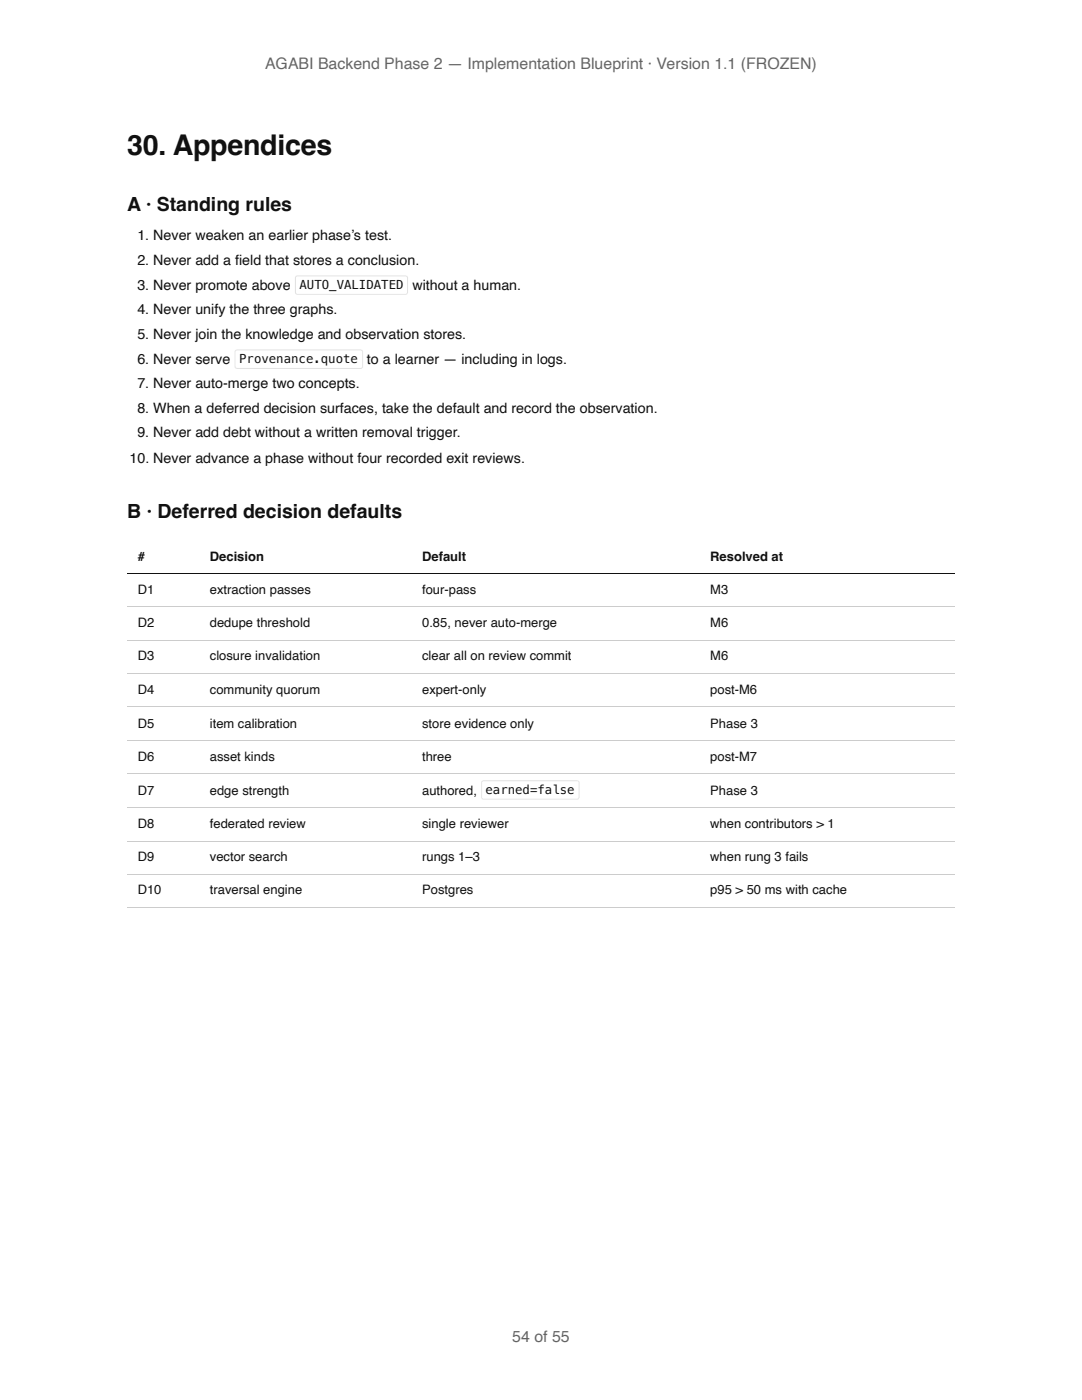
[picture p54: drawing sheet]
<svg xmlns="http://www.w3.org/2000/svg" width="216mm" height="279mm" viewBox="0 0 216 279" stroke-linecap="round" stroke-linejoin="round" font-family="sans-serif">
<defs><g id="words">
<text font-size="5.7" fill="#111" x="25.4" y="30.8">30. Appendices</text>
<g font-size="3.9" fill="#111">
<text x="25.4" y="42.1">A · Standing rules</text>
<text x="25.4" y="103.4">B · Deferred decision defaults</text>
</g>
<g font-size="3.2" fill="#666">
<text x="52.9" y="13.8">AGABI Backend Phase 2 — Implementation Blueprint · Version 1.1 (FROZEN)</text>
<text x="102.2" y="267.8">54 of 55</text>
</g>
<g font-size="2.9" fill="#111">
<text x="27.4" y="48">1. Never weaken an earlier phase’s test.</text>
<text x="27.4" y="52.8">2. Never add a fi eld that stores a conclusion.</text>
<text x="27.4" y="57.9">3. Never promote above</text>
<text x="82.3" y="57.9">without a human.</text>
<text x="27.4" y="62.7">4. Never unify the three graphs.</text>
<text x="27.4" y="67.6">5. Never join the knowledge and observation stores.</text>
<text x="27.4" y="72.7">6. Never serve</text>
<text x="27.4" y="77.5">7. Never auto-merge two concepts.</text>
<text x="73.2" y="72.7">to a learner — including in logs.</text>
<text x="27.4" y="82.4">8. When a deferred decision surfaces, take the default and record the observation.</text>
<text x="27.4" y="87.2">9. Never add debt without a written removal trigger.</text>
<text x="25.8" y="92.3">10. Never advance a phase without four recorded exit reviews.</text>
</g>
<g font-size="2.6" fill="#111">
<text x="27.5" y="111.9">#</text>
<text x="41.9" y="111.9">Decision</text>
<text x="84.2" y="111.9">Default</text>
<text x="141.7" y="111.9">Resolved at</text>
<text x="27.5" y="118.6">D1</text>
<text x="41.9" y="118.6">extraction passes</text>
<text x="84.2" y="118.6">four-pass</text>
<text x="141.7" y="118.6">M3</text>
<text x="27.5" y="125.2">D2</text>
<text x="41.9" y="125.2">dedupe threshold</text>
<text x="84.2" y="125.2">0.85, never auto-merge</text>
<text x="141.7" y="125.2">M6</text>
<text x="27.5" y="131.8">D3</text>
<text x="41.9" y="131.8">closure invalidation</text>
<text x="84.2" y="131.8">clear all on review commit</text>
<text x="141.7" y="131.8">M6</text>
<text x="27.5" y="138.6">D4</text>
<text x="41.9" y="138.6">community quorum</text>
<text x="84.2" y="138.6">expert-only</text>
<text x="141.7" y="138.6">post-M6</text>
<text x="27.5" y="145.2">D5</text>
<text x="41.9" y="145.2">item calibration</text>
<text x="84.2" y="145.2">store evidence only</text>
<text x="141.7" y="145.2">Phase 3</text>
<text x="27.5" y="151.8">D6</text>
<text x="41.9" y="151.8">asset kinds</text>
<text x="84.2" y="151.8">three</text>
<text x="141.7" y="151.8">post-M7</text>
<text x="27.5" y="158.6">D7</text>
<text x="41.9" y="158.6">edge strength</text>
<text x="84.2" y="158.6">authored,</text>
<text x="141.7" y="158.6">Phase 3</text>
<text x="27.5" y="165.2">D8</text>
<text x="41.9" y="165.2">federated review</text>
<text x="84.2" y="165.2">single reviewer</text>
<text x="141.7" y="165.2">when contributors &gt; 1</text>
<text x="27.5" y="171.9">D9</text>
<text x="41.9" y="171.9">vector search</text>
<text x="84.2" y="171.9">rungs 1–3</text>
<text x="141.7" y="171.9">when rung 3 fails</text>
<text x="27.5" y="178.5">D10</text>
<text x="41.9" y="178.5">traversal engine</text>
<text x="84.2" y="178.5">Postgres</text>
<text x="141.7" y="178.5">p95 &gt; 50 ms with cache</text>
</g>
<g font-size="2.5" fill="#111">
<text x="59.8" y="57.7">AUTO_VALIDATED</text>
<text x="47.7" y="72.5">Provenance.quote</text>
<text x="96.9" y="158.5">earned=false</text>
</g>
</g></defs>
<path d="M25.4 114.4h165.1" fill="none" stroke="#111" stroke-width=".2"/>
<path d="M25.4 121h165.1M25.4 127.8h165.1M25.4 134.4h165.1M25.4 141h165.1M25.4 147.8h165.1M25.4 154.4h165.1M25.4 161.1h165.1M25.4 167.9h165.1M25.4 174.5h165.1M25.4 181.1h165.1" fill="none" stroke="#ccc" stroke-width=".2"/>
<path d="M59 55.1l.4-.1h21.5a.52 .52 0 0 1 .5 .5v2.8a.52 .52 0 0 1-.5 .6h-21.5a.52 .52 0 0 1-.5-.6v-2.8z" fill="#fff"/>
<path d="M59.1 55.2l.3-.1h21.6l.3 .3v3l-.4 .4-21.6-.1-.4-.4v-2.8z" fill="none" stroke="#e4e4e4" stroke-width=".2"/>
<path d="M46.9 69.9l.4-.2h24.6a.52 .52 0 0 1 .6 .6v2.8a.52 .52 0 0 1-.6 .5h-24.6a.52 .52 0 0 1-.5-.5v-2.8z" fill="#fff"/>
<path d="M47 70l.3-.2h24.7l.4 .4v3l-.5 .3h-24.7l-.3-.4v-2.8z" fill="none" stroke="#e4e4e4" stroke-width=".2"/>
<path d="M96.2 155.9l.3-.2h18.6a.52 .52 0 0 1 .5 .5v2.9a.52 .52 0 0 1-.5 .5h-18.6a.52 .52 0 0 1-.5-.5v-2.9z" fill="#fff"/>
<path d="M96.2 155.9l.3-.1h18.7l.3 .3v3.1l-.4 .3h-18.7l-.3-.4v-2.9z" fill="none" stroke="#e4e4e4" stroke-width=".2"/>
<use href="#words"/>
</svg>
